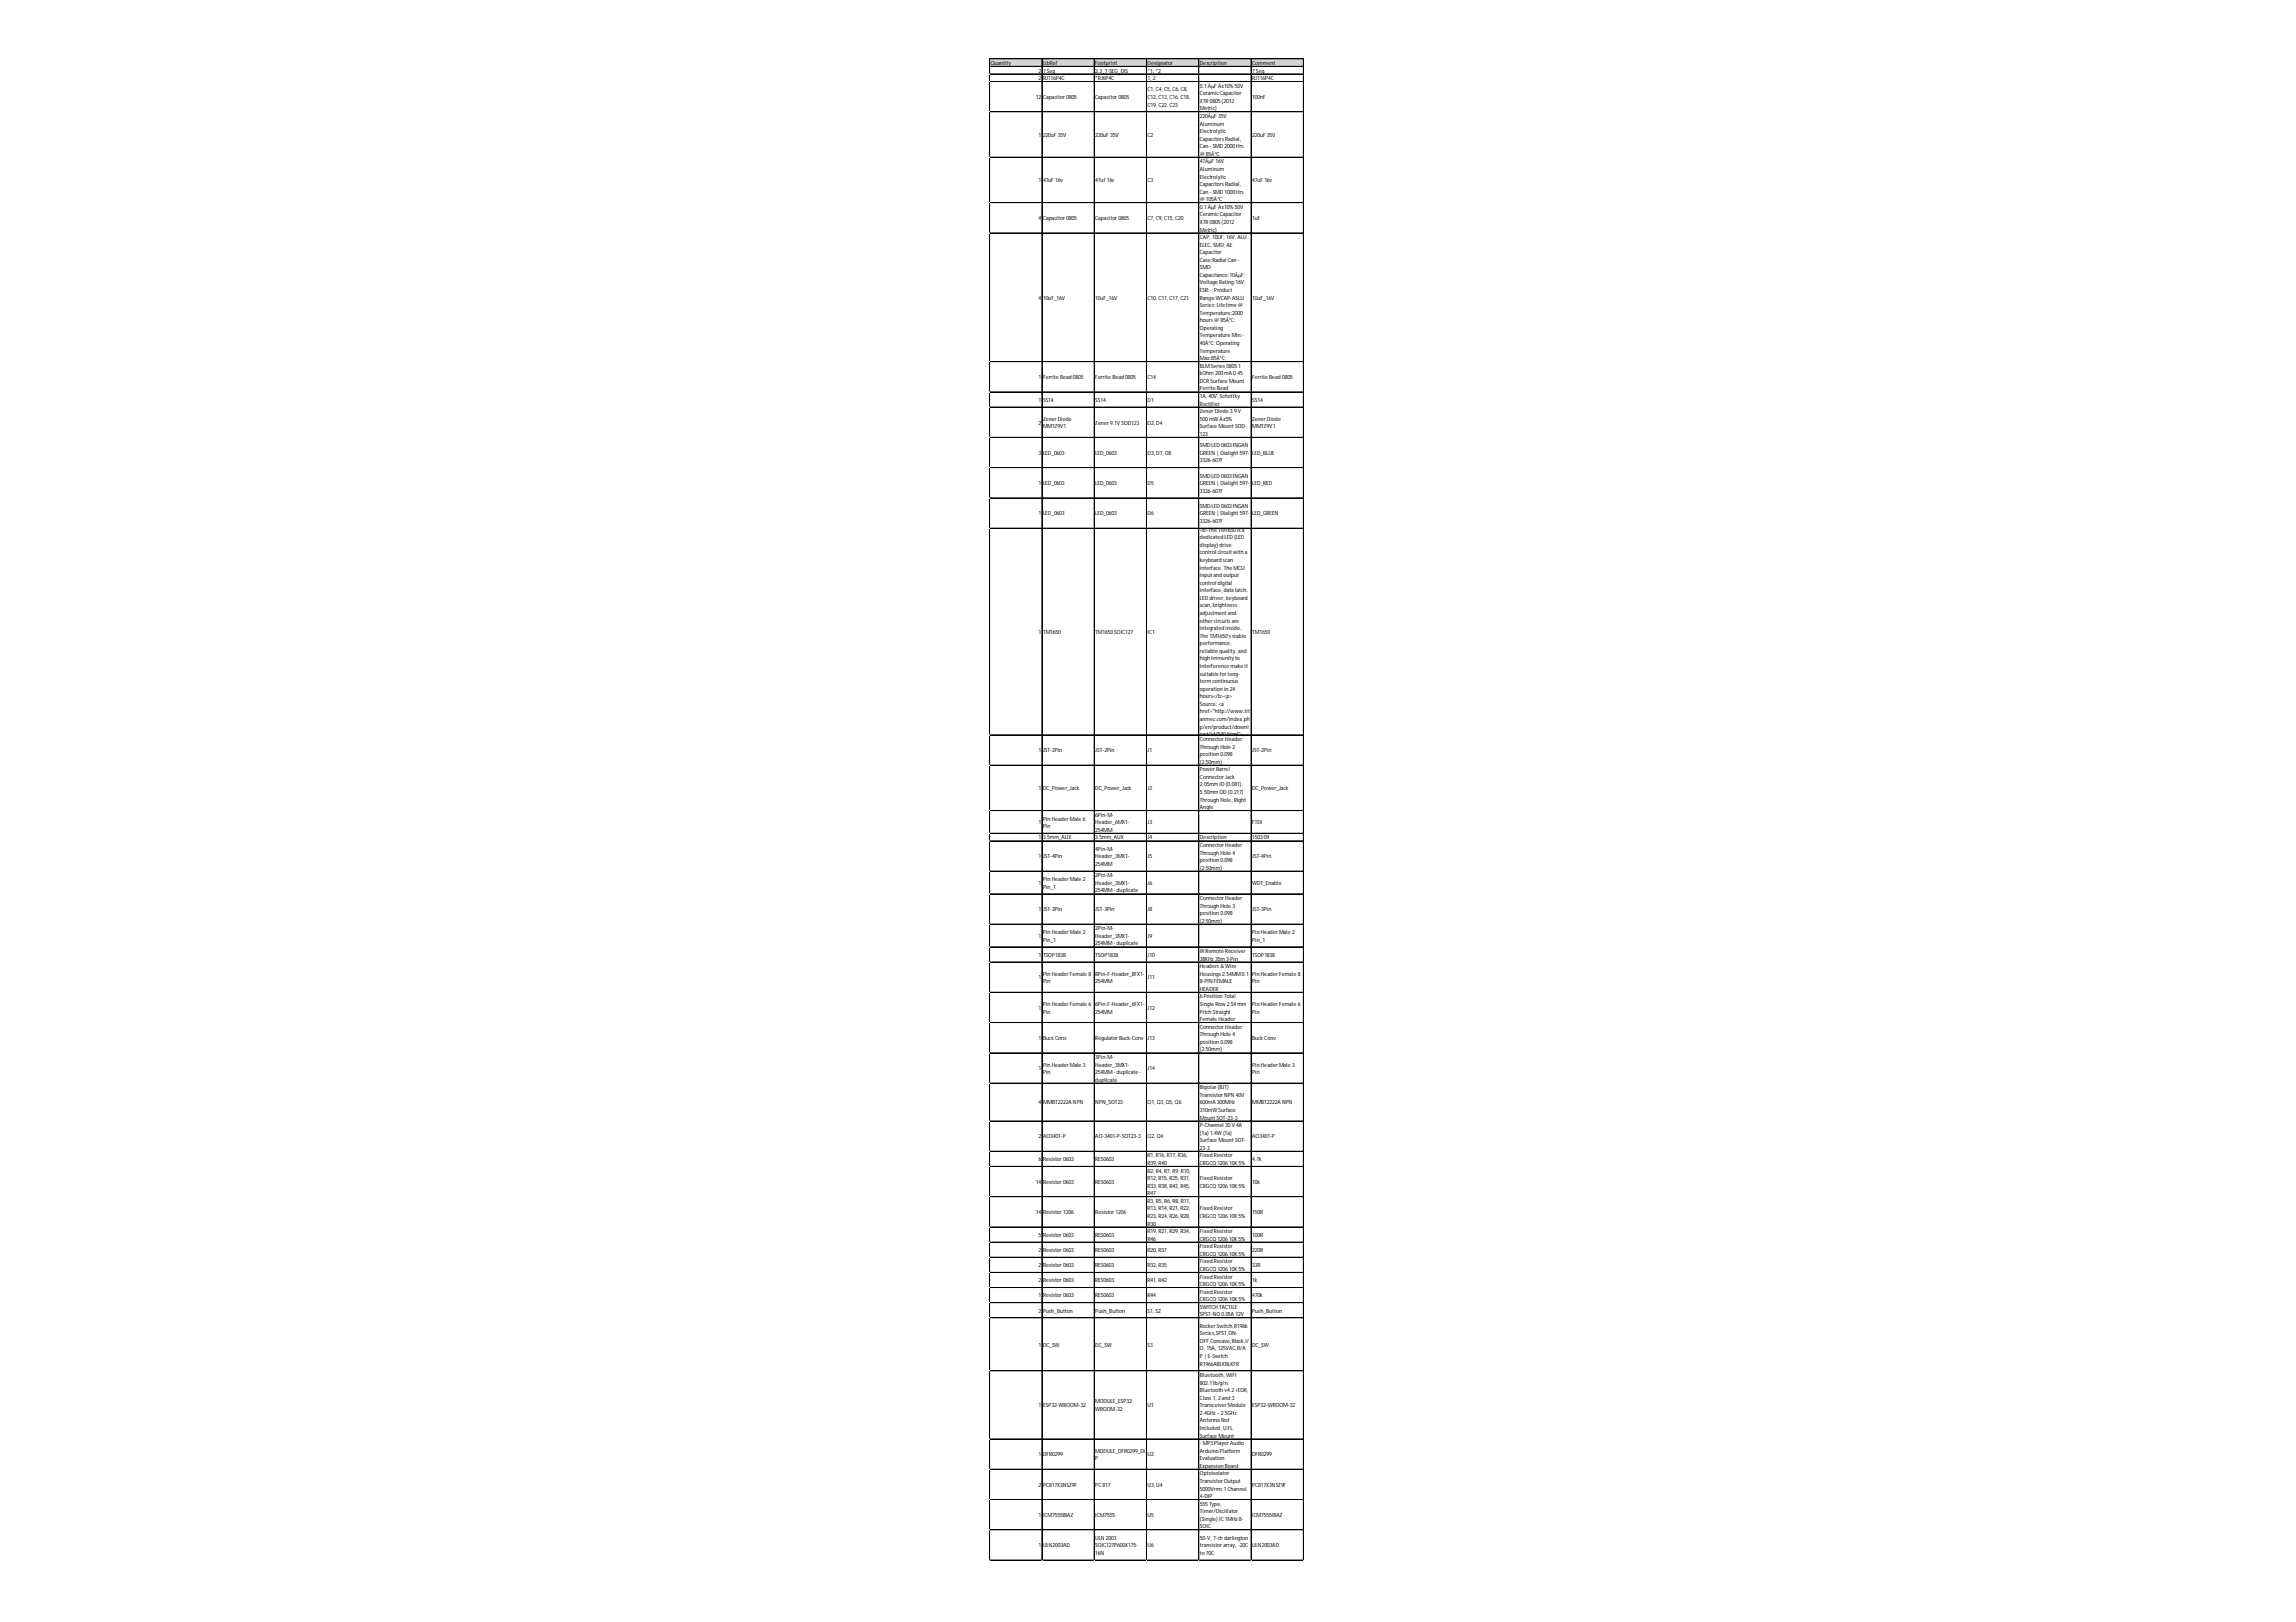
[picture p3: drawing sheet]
<svg xmlns="http://www.w3.org/2000/svg" width="297mm" height="210mm" viewBox="0 0 297 210" stroke-linecap="round" stroke-linejoin="round" font-family="sans-serif">
<defs><g id="words">
<g font-size=".7">
<text x="128.2" y="8.4">Quantity</text>
<text x="134.3" y="9.4">2</text>
<text x="134.3" y="10.4">2</text>
<text x="134.9" y="8.4">LibRef</text>
<text x="134.9" y="9.4">7Seg</text>
<text x="134.9" y="10.4">RJ116P4C</text>
<text x="141.7" y="8.4">Footprint</text>
<text x="141.7" y="9.4">2.3_7-SEG_DIS</text>
<text x="141.7" y="10.4">*RJ6P4C</text>
<text x="148.5" y="8.4">Designator</text>
<text x="148.5" y="9.4">*1, *2</text>
<text x="148.5" y="10.4">1, 2</text>
<text x="148.5" y="11.8">C1, C4, C5, C6, C8,</text>
<text x="155.2" y="8.4">Description</text>
<text x="155.2" y="11.3">0.1ÂµF Â±10% 50V</text>
<text x="162" y="8.4">Comment</text>
<text x="162" y="9.4">7Seg</text>
<text x="162" y="10.4">RJ116P4C</text>
<text x="134" y="12.8">12</text>
<text x="134.3" y="17.7">1</text>
<text x="134.9" y="12.8">Capacitor 0805</text>
<text x="134.9" y="17.7">220uF 35V</text>
<text x="141.7" y="12.8">Capacitor 0805</text>
<text x="141.7" y="17.7">220uF 35V</text>
<text x="148.5" y="12.8">C12, C13, C16, C18,</text>
<text x="148.5" y="13.8">C19, C22, C23</text>
<text x="148.5" y="17.7">C2</text>
<text x="155.2" y="12.3">Ceramic Capacitor</text>
<text x="155.2" y="13.3">X7R 0805(2012</text>
<text x="155.2" y="14.3">Metric)</text>
<text x="155.2" y="15.3">220ÂµF 35V</text>
<text x="155.2" y="16.2">Aluminum</text>
<text x="155.2" y="17.2">Electrolytic</text>
<text x="162" y="12.8">100nF</text>
<text x="162" y="17.7">220uF 35V</text>
<text x="134.3" y="23.6">1</text>
<text x="134.9" y="23.6">47uF 16v</text>
<text x="141.7" y="23.6">47uf 16v</text>
<text x="148.5" y="23.6">C3</text>
<text x="155.2" y="18.2">Capacitors Radial,</text>
<text x="155.2" y="19.2">Can - SMD 2000Hrs</text>
<text x="155.2" y="20.2">@ 85Â°C</text>
<text x="155.2" y="21.1">47ÂµF 16V</text>
<text x="155.2" y="22.1">Aluminum</text>
<text x="155.2" y="23.1">Electrolytic</text>
<text x="162" y="23.6">47uF 16v</text>
<text x="134.3" y="28.5">4</text>
<text x="134.9" y="28.5">Capacitor 0805</text>
<text x="141.7" y="28.5">Capacitor 0805</text>
<text x="148.5" y="28.5">C7, C9, C15, C20</text>
<text x="155.2" y="24.1">Capacitors Radial,</text>
<text x="155.2" y="25.1">Can - SMD 1000Hrs</text>
<text x="155.2" y="26">@ 105Â°C</text>
<text x="155.2" y="27">0.1ÂµF Â±10% 50V</text>
<text x="155.2" y="28">Ceramic Capacitor</text>
<text x="155.2" y="29">X7R 0805(2012</text>
<text x="155.2" y="30">Metric)</text>
<text x="162" y="28.5">1uF</text>
<text x="155.2" y="30.9">CAP, 10UF, 16V, ALU</text>
<text x="155.2" y="31.9">ELEC, SMD; AE</text>
<text x="155.2" y="32.9">Capacitor</text>
<text x="155.2" y="33.9">Case:Radial Can -</text>
<text x="155.2" y="34.9">SMD;</text>
<text x="155.2" y="35.8">Capacitance:10ÂµF;</text>
<text x="134.3" y="38.8">4</text>
<text x="134.9" y="38.8">10uF_16V</text>
<text x="141.7" y="38.8">10uF_16V</text>
<text x="148.5" y="38.8">C10, C11, C17, C21</text>
<text x="155.2" y="36.8">Voltage Rating:16V;</text>
<text x="155.2" y="37.8">ESR:-; Product</text>
<text x="155.2" y="38.8">Range:WCAP-ASLU</text>
<text x="155.2" y="39.8">Series; Lifetime @</text>
<text x="155.2" y="40.7">Temperature:2000</text>
<text x="155.2" y="41.7">hours @ 85Â°C;</text>
<text x="162" y="38.8">10uF_16V</text>
<text x="155.2" y="42.7">Operating</text>
<text x="155.2" y="43.7">Temperature Min:-</text>
<text x="155.2" y="44.7">40Â°C; Operating</text>
<text x="155.2" y="45.6">Temperature</text>
<text x="155.2" y="46.6">Max:85Â°C;</text>
<text x="155.2" y="47.6">BLMSeries 08051</text>
<text x="134.3" y="49.1">1</text>
<text x="134.3" y="52">1</text>
<text x="134.9" y="49.1">Ferrite Bead 0805</text>
<text x="134.9" y="52">SS14</text>
<text x="141.7" y="49.1">Ferrite Bead 0805</text>
<text x="141.7" y="52">SS14</text>
<text x="148.5" y="49.1">C14</text>
<text x="148.5" y="52">D1</text>
<text x="155.2" y="48.6">kOhm 200mA 0.45</text>
<text x="155.2" y="49.6">DCR Surface Mount</text>
<text x="155.2" y="50.5">Ferrite Bead</text>
<text x="155.2" y="51.5">1A, 40V, Schottky</text>
<text x="155.2" y="52.5">Rectifier</text>
<text x="155.2" y="53.5">Zener Diode 3.9V</text>
<text x="162" y="49.1">Ferrite Bead 0805</text>
<text x="162" y="52">SS14</text>
<text x="134.3" y="54.9">2</text>
<text x="134.3" y="58.9">3</text>
<text x="134.9" y="54.5">Zener Diode</text>
<text x="134.9" y="55.4">MM1Z9V1</text>
<text x="134.9" y="58.9">LED_0603</text>
<text x="141.7" y="54.9">Zener 9.1V SOD123</text>
<text x="141.7" y="58.9">LED_0603</text>
<text x="148.5" y="54.9">D2, D4</text>
<text x="148.5" y="58.9">D3, D7, D8</text>
<text x="155.2" y="54.5">500mW Â±5%</text>
<text x="155.2" y="55.4">Surface Mount SOD-</text>
<text x="155.2" y="56.4">123</text>
<text x="155.2" y="57.9">SMD LED 0603INGAN</text>
<text x="155.2" y="58.9">GREEN | Dialight 597-</text>
<text x="155.2" y="59.8">3326-607F</text>
<text x="162" y="54.5">Zener Diode</text>
<text x="162" y="55.4">MM1Z9V1</text>
<text x="162" y="58.9">LED_BLUE</text>
<text x="134.3" y="62.8">1</text>
<text x="134.9" y="62.8">LED_0603</text>
<text x="141.7" y="62.8">LED_0603</text>
<text x="148.5" y="62.8">D5</text>
<text x="155.2" y="61.8">SMD LED 0603INGAN</text>
<text x="155.2" y="62.8">GREEN | Dialight 597-</text>
<text x="155.2" y="63.8">3326-607F</text>
<text x="155.2" y="65.7">SMD LED 0603INGAN</text>
<text x="162" y="62.8">LED_RED</text>
<text x="134.3" y="66.7">1</text>
<text x="134.9" y="66.7">LED_0603</text>
<text x="141.7" y="66.7">LED_0603</text>
<text x="148.5" y="66.7">D6</text>
<text x="155.2" y="66.7">GREEN | Dialight 597-</text>
<text x="155.2" y="67.7">3326-607F</text>
<text x="155.2" y="68.8">&lt;b&gt;The TM1650is a</text>
<text x="155.2" y="69.8">dedicated LED (LED</text>
<text x="155.2" y="70.8">display) drive</text>
<text x="155.2" y="71.7">control circuit with a</text>
<text x="162" y="66.7">LED_GREEN</text>
<text x="155.2" y="72.7">keyboard scan</text>
<text x="155.2" y="73.7">interface. The MCU</text>
<text x="155.2" y="74.7">input and output</text>
<text x="155.2" y="75.7">control digital</text>
<text x="155.2" y="76.6">interface, data latch,</text>
<text x="155.2" y="77.6">LED driver, keyboard</text>
<text x="134.3" y="82">1</text>
<text x="134.9" y="82">TM1650</text>
<text x="141.7" y="82">TM1650SOIC127</text>
<text x="148.5" y="82">IC1</text>
<text x="155.2" y="78.6">scan, brightness</text>
<text x="155.2" y="79.6">adjustment and</text>
<text x="155.2" y="80.6">other circuits are</text>
<text x="155.2" y="81.5">integrated inside.</text>
<text x="155.2" y="82.5">The TM1650's stable</text>
<text x="155.2" y="83.5">performance,</text>
<text x="162" y="82">TM1650</text>
<text x="155.2" y="84.5">reliable quality, and</text>
<text x="155.2" y="85.5">high immunity to</text>
<text x="155.2" y="86.4">interference make it</text>
<text x="155.2" y="87.4">suitable for long-</text>
<text x="155.2" y="88.4">term continuous</text>
<text x="155.2" y="89.4">operation in 24</text>
<text x="155.2" y="90.4">hours&lt;/b&gt;&lt;p&gt;</text>
<text x="155.2" y="91.3">Source: &lt;a</text>
<text x="155.2" y="92.3">href=&quot;http://www.tit</text>
<text x="155.2" y="93.3">anmec.com/index.ph</text>
<text x="155.2" y="94.3">p/en/product/downl</text>
<text x="155.2" y="95.3">oad/id/540.html&quot;&gt;</text>
<text x="155.2" y="95.9">Connector Header</text>
<text x="134.3" y="97.4">1</text>
<text x="134.9" y="97.4">JST-2Pin</text>
<text x="141.7" y="97.4">JST-2Pin</text>
<text x="148.5" y="97.4">J1</text>
<text x="155.2" y="96.9">Through Hole 2</text>
<text x="155.2" y="97.9">position 0.098</text>
<text x="155.2" y="98.8">(2.50mm)</text>
<text x="155.2" y="99.8">Power Barrel</text>
<text x="155.2" y="100.8">Connector Jack</text>
<text x="155.2" y="101.8">2.05mm ID (0.081),</text>
<text x="162" y="97.4">JST-2Pin</text>
<text x="134.3" y="102.3">1</text>
<text x="134.3" y="106.7">1</text>
<text x="134.9" y="102.3">DC_Power_Jack</text>
<text x="134.9" y="106.2">Pin Header Male 6</text>
<text x="134.9" y="107.2">Pin</text>
<text x="141.7" y="102.3">DC_Power_Jack</text>
<text x="141.7" y="105.7">6Pin-M-</text>
<text x="141.7" y="106.7">Header_6MX1-</text>
<text x="141.7" y="107.7">254MM</text>
<text x="148.5" y="102.3">J2</text>
<text x="148.5" y="106.7">J3</text>
<text x="155.2" y="102.8">5.50mm OD (0.217)</text>
<text x="155.2" y="103.7">Through Hole, Right</text>
<text x="155.2" y="104.7">Angle</text>
<text x="162" y="102.3">DC_Power_Jack</text>
<text x="162" y="106.7">FTDI</text>
<text x="134.3" y="108.6">1</text>
<text x="134.3" y="111.1">1</text>
<text x="134.9" y="108.6">3.5mm_AUX</text>
<text x="134.9" y="111.1">JST-4Pin</text>
<text x="141.7" y="108.6">3.5mm_AUX</text>
<text x="141.7" y="110.1">4Pin-M-</text>
<text x="141.7" y="111.1">Header_3MX1-</text>
<text x="141.7" y="112.1">254MM</text>
<text x="141.7" y="113.5">2Pin-M-</text>
<text x="148.5" y="108.6">J4</text>
<text x="148.5" y="111.1">J5</text>
<text x="155.2" y="108.6">Description</text>
<text x="155.2" y="109.6">Connector Header</text>
<text x="155.2" y="110.6">Through Hole 4</text>
<text x="155.2" y="111.6">position 0.098</text>
<text x="155.2" y="112.5">(2.50mm)</text>
<text x="162" y="108.6">150309</text>
<text x="162" y="111.1">JST-4Pin</text>
<text x="134.3" y="114.5">1</text>
<text x="134.3" y="117.9">1</text>
<text x="134.9" y="114">Pin Header Male 2</text>
<text x="134.9" y="115">Pin_1</text>
<text x="134.9" y="117.9">JST-3Pin</text>
<text x="141.7" y="114.5">Header_3MX1-</text>
<text x="141.7" y="115.5">254MM- duplicate</text>
<text x="141.7" y="117.9">JST-3Pin</text>
<text x="148.5" y="114.5">J6</text>
<text x="148.5" y="117.9">J8</text>
<text x="155.2" y="116.5">Connector Header</text>
<text x="155.2" y="117.4">Through Hole 3</text>
<text x="155.2" y="118.4">position 0.098</text>
<text x="155.2" y="119.4">(2.50mm)</text>
<text x="162" y="114.5">WDT_Enable</text>
<text x="162" y="117.9">JST-3Pin</text>
<text x="134.3" y="121.4">1</text>
<text x="134.3" y="123.8">1</text>
<text x="134.9" y="120.9">Pin Header Male 2</text>
<text x="134.9" y="121.9">Pin_1</text>
<text x="134.9" y="123.8">TSOP1838</text>
<text x="141.7" y="120.4">2Pin-M-</text>
<text x="141.7" y="121.4">Header_3MX1-</text>
<text x="141.7" y="122.3">254MM- duplicate</text>
<text x="141.7" y="123.8">TSOP1838</text>
<text x="148.5" y="121.4">J9</text>
<text x="148.5" y="123.8">J10</text>
<text x="155.2" y="123.3">IR Remote Receiver</text>
<text x="155.2" y="124.3">38KHz 35m 3-Pin</text>
<text x="155.2" y="125.3">Headers &amp; Wire</text>
<text x="162" y="120.9">Pin Header Male 2</text>
<text x="162" y="121.9">Pin_1</text>
<text x="162" y="123.8">TSOP1838</text>
<text x="134.3" y="126.8">1</text>
<text x="134.3" y="130.7">1</text>
<text x="134.9" y="126.3">Pin Header Female 8</text>
<text x="134.9" y="127.2">Pin</text>
<text x="134.9" y="130.2">Pin Header Female 6</text>
<text x="134.9" y="131.2">Pin</text>
<text x="141.7" y="126.3">8Pin-F-Header_8FX1-</text>
<text x="141.7" y="127.2">254MM</text>
<text x="141.7" y="130.2">6Pin-F-Header_6FX1-</text>
<text x="141.7" y="131.2">254MM</text>
<text x="148.5" y="126.8">J11</text>
<text x="148.5" y="130.7">J12</text>
<text x="155.2" y="126.3">Housings 2.54MM0.1</text>
<text x="155.2" y="127.2">8-PIN FEMALE</text>
<text x="155.2" y="128.2">HEADER</text>
<text x="155.2" y="129.2">6Position Total</text>
<text x="155.2" y="130.2">Single Row 2.54mm</text>
<text x="155.2" y="131.2">Pitch Straight</text>
<text x="162" y="126.3">Pin Header Female 8</text>
<text x="162" y="127.2">Pin</text>
<text x="162" y="130.2">Pin Header Female 6</text>
<text x="162" y="131.2">Pin</text>
<text x="134.3" y="134.6">1</text>
<text x="134.9" y="134.6">Buck Conv</text>
<text x="141.7" y="134.6">Regulator Buck-Conv</text>
<text x="141.7" y="137">3Pin-M-</text>
<text x="148.5" y="134.6">J13</text>
<text x="155.2" y="132.1">Female Header</text>
<text x="155.2" y="133.1">Connector Header</text>
<text x="155.2" y="134.1">Through Hole 4</text>
<text x="155.2" y="135.1">position 0.098</text>
<text x="155.2" y="136.1">(2.50mm)</text>
<text x="162" y="134.6">Buck Conv</text>
<text x="134.3" y="138.5">1</text>
<text x="134.3" y="142.9">4</text>
<text x="134.9" y="138">Pin Header Male 3</text>
<text x="134.9" y="139">Pin</text>
<text x="134.9" y="142.9">MMBT2222A NPN</text>
<text x="141.7" y="138">Header_3MX1-</text>
<text x="141.7" y="139">254MM- duplicate -</text>
<text x="141.7" y="140">duplicate</text>
<text x="141.7" y="142.9">NPN_SOT23</text>
<text x="148.5" y="138.5">J14</text>
<text x="148.5" y="142.9">Q1, Q3, Q5, Q6</text>
<text x="155.2" y="141">Bipolar (BJT)</text>
<text x="155.2" y="141.9">Transistor NPN 40V</text>
<text x="155.2" y="142.9">600mA 300MHz</text>
<text x="155.2" y="143.9">310mW Surface</text>
<text x="162" y="138">Pin Header Male 3</text>
<text x="162" y="139">Pin</text>
<text x="162" y="142.9">MMBT2222A NPN</text>
<text x="134.3" y="147.3">2</text>
<text x="134.9" y="147.3">AO3401-P</text>
<text x="141.7" y="147.3">AO-3401-P-SOT23-3</text>
<text x="148.5" y="147.3">Q2, Q4</text>
<text x="148.5" y="149.8">R1, R16, R17, R36,</text>
<text x="155.2" y="144.9">Mount SOT-23-3</text>
<text x="155.2" y="145.9">P-Channel 30V 4A</text>
<text x="155.2" y="146.8">(Ta) 1.4W (Ta)</text>
<text x="155.2" y="147.8">Surface Mount SOT-</text>
<text x="155.2" y="148.8">23-3</text>
<text x="155.2" y="149.8">Fixed Resistor</text>
<text x="162" y="147.3">AO3401-P</text>
<text x="134" y="153.2">14</text>
<text x="134.3" y="150.3">6</text>
<text x="134.9" y="150.3">Resistor 0603</text>
<text x="134.9" y="153.2">Resistor 0603</text>
<text x="141.7" y="150.3">RES0603</text>
<text x="141.7" y="153.2">RES0603</text>
<text x="148.5" y="150.8">R39, R40</text>
<text x="148.5" y="151.7">R2, R4, R7, R9, R10,</text>
<text x="148.5" y="152.7">R12, R15, R25, R31,</text>
<text x="148.5" y="153.7">R33, R38, R43, R45,</text>
<text x="148.5" y="154.7">R47</text>
<text x="148.5" y="155.7">R3, R5, R6, R8, R11,</text>
<text x="155.2" y="150.8">CRGCQ 120610K 5%</text>
<text x="155.2" y="152.7">Fixed Resistor</text>
<text x="155.2" y="153.7">CRGCQ 120610K 5%</text>
<text x="162" y="150.3">4.7k</text>
<text x="162" y="153.2">10k</text>
<text x="134" y="157.1">14</text>
<text x="134.3" y="160.1">5</text>
<text x="134.9" y="157.1">Resistor 1206</text>
<text x="134.9" y="160.1">Resistor 0603</text>
<text x="141.7" y="157.1">Resistor 1206</text>
<text x="141.7" y="160.1">RES0603</text>
<text x="148.5" y="156.6">R13, R14, R21, R22,</text>
<text x="148.5" y="157.6">R23, R24, R26, R28,</text>
<text x="148.5" y="158.6">R30</text>
<text x="148.5" y="159.6">R19, R27, R29, R34,</text>
<text x="148.5" y="160.6">R46</text>
<text x="155.2" y="156.6">Fixed Resistor</text>
<text x="155.2" y="157.6">CRGCQ 120610K 5%</text>
<text x="155.2" y="159.6">Fixed Resistor</text>
<text x="155.2" y="160.6">CRGCQ 120610K 5%</text>
<text x="155.2" y="161.5">Fixed Resistor</text>
<text x="162" y="157.1">150R</text>
<text x="162" y="160.1">100R</text>
<text x="134.3" y="162">2</text>
<text x="134.3" y="164">2</text>
<text x="134.3" y="165.9">2</text>
<text x="134.3" y="167.9">1</text>
<text x="134.9" y="162">Resistor 0603</text>
<text x="134.9" y="164">Resistor 0603</text>
<text x="134.9" y="165.9">Resistor 0603</text>
<text x="134.9" y="167.9">Resistor 0603</text>
<text x="141.7" y="162">RES0603</text>
<text x="141.7" y="164">RES0603</text>
<text x="141.7" y="165.9">RES0603</text>
<text x="141.7" y="167.9">RES0603</text>
<text x="148.5" y="162">R20, R37</text>
<text x="148.5" y="164">R32, R35</text>
<text x="148.5" y="165.9">R41, R42</text>
<text x="148.5" y="167.9">R44</text>
<text x="155.2" y="162.5">CRGCQ 120610K 5%</text>
<text x="155.2" y="163.5">Fixed Resistor</text>
<text x="155.2" y="164.5">CRGCQ 120610K 5%</text>
<text x="155.2" y="165.5">Fixed Resistor</text>
<text x="155.2" y="166.4">CRGCQ 120610K 5%</text>
<text x="155.2" y="167.4">Fixed Resistor</text>
<text x="162" y="162">220R</text>
<text x="162" y="164">33R</text>
<text x="162" y="165.9">1k</text>
<text x="162" y="167.9">470k</text>
<text x="134.3" y="169.9">2</text>
<text x="134.9" y="169.9">Push_Button</text>
<text x="141.7" y="169.9">Push_Button</text>
<text x="148.5" y="169.9">S1, S2</text>
<text x="155.2" y="168.4">CRGCQ 120610K 5%</text>
<text x="155.2" y="169.4">SWITCH TACTILE</text>
<text x="155.2" y="170.4">SPST-NO 0.05A 12V</text>
<text x="155.2" y="171.8">Rocker Switch,R1966</text>
<text x="155.2" y="172.8">Series,SPST,ON-</text>
<text x="155.2" y="173.8">OFF,Concave,Black,I/</text>
<text x="162" y="169.9">Push_Button</text>
<text x="134.3" y="174.3">1</text>
<text x="134.9" y="174.3">DC_SW</text>
<text x="141.7" y="174.3">DC_SW</text>
<text x="148.5" y="174.3">S3</text>
<text x="155.2" y="174.8">O, 15A, 125VAC,R/A</text>
<text x="155.2" y="175.7">P | E-Switch</text>
<text x="155.2" y="176.7">R1966ABLKBLKFR</text>
<text x="155.2" y="178.2">Bluetooth, WiFi</text>
<text x="155.2" y="179.2">802.11b/g/n,</text>
<text x="162" y="174.3">DC_SW</text>
<text x="134.3" y="182.1">1</text>
<text x="134.9" y="182.1">ESP32-WROOM-32</text>
<text x="141.7" y="181.6">MODULE_ESP32-</text>
<text x="141.7" y="182.6">WROOM-32</text>
<text x="148.5" y="182.1">U1</text>
<text x="155.2" y="180.2">Bluetooth v4.2+EDR,</text>
<text x="155.2" y="181.1">Class 1, 2and 3</text>
<text x="155.2" y="182.1">Transceiver Module</text>
<text x="155.2" y="183.1">2.4GHz ~2.5GHz</text>
<text x="155.2" y="184.1">Antenna Not</text>
<text x="155.2" y="185.1">Included, U.FL</text>
<text x="162" y="182.1">ESP32-WROOM-32</text>
<text x="134.3" y="188.5">1</text>
<text x="134.9" y="188.5">DFR0299</text>
<text x="141.7" y="188">MODULE_DFR0299_DI</text>
<text x="141.7" y="189">P</text>
<text x="148.5" y="188.5">U2</text>
<text x="155.2" y="186">Surface Mount</text>
<text x="155.2" y="187">- MP3Player Audio</text>
<text x="155.2" y="188">Arduino Platform</text>
<text x="155.2" y="189">Evaluation</text>
<text x="155.2" y="189.9">Expansion Board</text>
<text x="155.2" y="190.9">Optoisolator</text>
<text x="155.2" y="191.9">Transistor Output</text>
<text x="162" y="188.5">DFR0299</text>
<text x="134.3" y="192.4">2</text>
<text x="134.3" y="196.3">1</text>
<text x="134.9" y="192.4">PC817X3NSZ9F</text>
<text x="134.9" y="196.3">ICM7555IBAZ</text>
<text x="141.7" y="192.4">PC 817</text>
<text x="141.7" y="196.3">ICM7555</text>
<text x="148.5" y="192.4">U3, U4</text>
<text x="148.5" y="196.3">U5</text>
<text x="155.2" y="192.9">5000Vrms 1Channel</text>
<text x="155.2" y="193.9">4-DIP</text>
<text x="155.2" y="194.8">555Type,</text>
<text x="155.2" y="195.8">Timer/Oscillator</text>
<text x="155.2" y="196.8">(Single) IC 1MHz 8-</text>
<text x="155.2" y="197.8">SOIC</text>
<text x="162" y="192.4">PC817X3NSZ9F</text>
<text x="162" y="196.3">ICM7555IBAZ</text>
<text x="134.3" y="200.2">1</text>
<text x="134.9" y="200.2">ULN2003AD</text>
<text x="141.7" y="199.3">ULN 2003</text>
<text x="141.7" y="200.2">SOIC127P600X175-</text>
<text x="141.7" y="201.2">16N</text>
<text x="148.5" y="200.2">U6</text>
<text x="155.2" y="199.3">50-V, 7-ch darlington</text>
<text x="155.2" y="200.2">transistor array, -20C</text>
<text x="155.2" y="201.2">to 70C</text>
<text x="162" y="200.2">ULN2003AD</text>
</g>
</g></defs>
<path d="M128 7.6h40.7v1h-40.7z" fill="#d3d3d3"/>
<g fill="none" stroke="#000" stroke-width=".13">
<path d="M128 7.6h40.6v194.3M128 7.6h40.6M128 8.6h40.6M128 9.6h40.6M128 10.5h40.6M128 10.6h40.6M128 14.5h40.6M128 7.7v194.2M134.8 7.7v194.2M141.6 7.7v194.2M148.3 7.7v194.2M155.1 7.7v194.2"/>
<path d="M161.9 7.7v194.2M168.6 7.6v194.3M128 20.3h40.6M128 20.4h40.6M128 30.1h40.6M128 30.2h40.6M168.6 26.2h-40.6M128 46.8h40.6M128 50.7h40.6M128 56.6h40.6M168.6 52.7h-40.6M128 60.5h40.6"/>
<path d="M128 64.4h40.6M128 64.5h40.6M128 68.4h40.6M128 95.1h40.6M128 99h40.6M128 104.9h40.6M128 107.8h40.6M128 107.9h40.6M128 108.8h40.6M128 115.7h40.6M168.6 112.7l-40.6 .1M168.6 119.6h-40.6"/>
<path d="M128 122.5h40.6M128 122.6h40.6M128 124.5h40.6M128 128.4h40.6M128 132.3h40.6M128 132.4h40.6M168.6 136.2l-40.6 .1M128 145.1h40.6M128 149h40.6M128 150.9h40.6M128 151h40.6M128 154.9h40.6"/>
<path d="M128 158.8h40.6M168.6 140.2h-40.6M128 160.7h40.6M128 160.8h40.6M128 162.7h40.6M128 164.7h40.6M128 168.6h40.6M128 177.4h40.6M168.6 166.6h-40.6M168.6 170.5l-40.6 .1M128 186.2h40.6M128 198h40.6"/>
<path d="M168.6 190.1l-40.6 .1M168.6 194l-40.6 .1M128 201.9h40.6"/>
</g>
<path d="M168.6 201.9v.1" fill="none" stroke="#d4d4d4" stroke-width=".13"/>
<path d="M168.6 201.9l.1 .1z" fill="#d4d4d4"/>
<path d="M161.9 201.9v.1" fill="none" stroke="#d4d4d4" stroke-width=".13"/>
<path d="M161.9 201.9v.1z" fill="#d4d4d4"/>
<path d="M155.1 201.9v.1" fill="none" stroke="#d4d4d4" stroke-width=".13"/>
<path d="M155.1 201.9v.1z" fill="#d4d4d4"/>
<path d="M148.3 201.9v.1" fill="none" stroke="#d4d4d4" stroke-width=".13"/>
<path d="M148.3 201.9l.1 .1z" fill="#d4d4d4"/>
<path d="M141.6 201.9v.1" fill="none" stroke="#d4d4d4" stroke-width=".13"/>
<path d="M141.6 201.9v.1z" fill="#d4d4d4"/>
<path d="M134.8 201.9v.1" fill="none" stroke="#d4d4d4" stroke-width=".13"/>
<path d="M134.8 201.9v.1z" fill="#d4d4d4"/>
<path d="M128 201.9v.1" fill="none" stroke="#d4d4d4" stroke-width=".13"/>
<path d="M128 201.9l.1 .1z" fill="#d4d4d4"/>
<path d="M128 9.6h.1" fill="none" stroke="#d4d4d4" stroke-width=".13"/>
<path d="M128 10.5h.1" fill="none" stroke="#d4d4d4" stroke-width=".13"/>
<path d="M128 10.5v.1z" fill="#d4d4d4"/>
<path d="M128 14.5h.1" fill="none" stroke="#d4d4d4" stroke-width=".13"/>
<path d="M128 20.3h.1" fill="none" stroke="#d4d4d4" stroke-width=".13"/>
<path d="M128 20.3v.1z" fill="#d4d4d4"/>
<path d="M128 26.2h.1" fill="none" stroke="#d4d4d4" stroke-width=".13"/>
<path d="M128 26.2v.1z" fill="#d4d4d4"/>
<path d="M128 30.1h.1" fill="none" stroke="#d4d4d4" stroke-width=".13"/>
<path d="M128 30.1v.1z" fill="#d4d4d4"/>
<path d="M128 46.8h.1" fill="none" stroke="#d4d4d4" stroke-width=".13"/>
<path d="M128 50.7h.1" fill="none" stroke="#d4d4d4" stroke-width=".13"/>
<path d="M128 50.7v.1z" fill="#d4d4d4"/>
<path d="M128 52.7h.1" fill="none" stroke="#d4d4d4" stroke-width=".13"/>
<path d="M128 56.6h.1" fill="none" stroke="#d4d4d4" stroke-width=".13"/>
<path d="M128 60.5h.1" fill="none" stroke="#d4d4d4" stroke-width=".13"/>
<path d="M128 60.5v.1z" fill="#d4d4d4"/>
<path d="M128 64.4h.1" fill="none" stroke="#d4d4d4" stroke-width=".13"/>
<path d="M128 64.4v.1z" fill="#d4d4d4"/>
<path d="M128 68.4h.1" fill="none" stroke="#d4d4d4" stroke-width=".13"/>
<path d="M128 95.1h.1" fill="none" stroke="#d4d4d4" stroke-width=".13"/>
<path d="M128 99h.1" fill="none" stroke="#d4d4d4" stroke-width=".13"/>
<path d="M128 99v.1z" fill="#d4d4d4"/>
<path d="M128 104.9h.1" fill="none" stroke="#d4d4d4" stroke-width=".13"/>
<path d="M128 107.8h.1" fill="none" stroke="#d4d4d4" stroke-width=".13"/>
<path d="M128 107.8v.1z" fill="#d4d4d4"/>
<path d="M128 108.8h.1" fill="none" stroke="#d4d4d4" stroke-width=".13"/>
<path d="M128 108.8v.1z" fill="#d4d4d4"/>
<path d="M128 112.7h.1" fill="none" stroke="#d4d4d4" stroke-width=".13"/>
<path d="M128 112.7v.1z" fill="#d4d4d4"/>
<path d="M128 115.7h.1" fill="none" stroke="#d4d4d4" stroke-width=".13"/>
<path d="M128 119.6h.1" fill="none" stroke="#d4d4d4" stroke-width=".13"/>
<path d="M128 122.5h.1" fill="none" stroke="#d4d4d4" stroke-width=".13"/>
<path d="M128 122.5v.1z" fill="#d4d4d4"/>
<path d="M128 124.5h.1" fill="none" stroke="#d4d4d4" stroke-width=".13"/>
<path d="M128 128.4h.1" fill="none" stroke="#d4d4d4" stroke-width=".13"/>
<path d="M128 128.4v.1z" fill="#d4d4d4"/>
<path d="M128 132.3h.1" fill="none" stroke="#d4d4d4" stroke-width=".13"/>
<path d="M128 132.3v.1z" fill="#d4d4d4"/>
<path d="M128 136.2h.1" fill="none" stroke="#d4d4d4" stroke-width=".13"/>
<path d="M128 136.2v.1z" fill="#d4d4d4"/>
<path d="M128 140.2h.1" fill="none" stroke="#d4d4d4" stroke-width=".13"/>
<path d="M128 145.1h.1" fill="none" stroke="#d4d4d4" stroke-width=".13"/>
<path d="M128 149h.1" fill="none" stroke="#d4d4d4" stroke-width=".13"/>
<path d="M128 150.9h.1" fill="none" stroke="#d4d4d4" stroke-width=".13"/>
<path d="M128 150.9v.1z" fill="#d4d4d4"/>
<path d="M128 154.9h.1" fill="none" stroke="#d4d4d4" stroke-width=".13"/>
<path d="M128 158.8h.1" fill="none" stroke="#d4d4d4" stroke-width=".13"/>
<path d="M128 160.7h.1" fill="none" stroke="#d4d4d4" stroke-width=".13"/>
<path d="M128 160.7v.1z" fill="#d4d4d4"/>
<path d="M128 162.7h.1" fill="none" stroke="#d4d4d4" stroke-width=".13"/>
<path d="M128 164.7h.1" fill="none" stroke="#d4d4d4" stroke-width=".13"/>
<path d="M128 166.6h.1" fill="none" stroke="#d4d4d4" stroke-width=".13"/>
<path d="M128 166.6v.1z" fill="#d4d4d4"/>
<path d="M128 168.6h.1" fill="none" stroke="#d4d4d4" stroke-width=".13"/>
<path d="M128 170.5h.1" fill="none" stroke="#d4d4d4" stroke-width=".13"/>
<path d="M128 170.5v.1z" fill="#d4d4d4"/>
<path d="M128 177.4h.1" fill="none" stroke="#d4d4d4" stroke-width=".13"/>
<path d="M128 186.2h.1" fill="none" stroke="#d4d4d4" stroke-width=".13"/>
<path d="M128 186.2v.1z" fill="#d4d4d4"/>
<path d="M128 190.1h.1" fill="none" stroke="#d4d4d4" stroke-width=".13"/>
<path d="M128 190.1v.1z" fill="#d4d4d4"/>
<path d="M128 194h.1" fill="none" stroke="#d4d4d4" stroke-width=".13"/>
<path d="M128 194v.1z" fill="#d4d4d4"/>
<path d="M128 198h.1" fill="none" stroke="#d4d4d4" stroke-width=".13"/>
<path d="M128 201.9h.1" fill="none" stroke="#d4d4d4" stroke-width=".13"/>
<use href="#words"/>
</svg>
